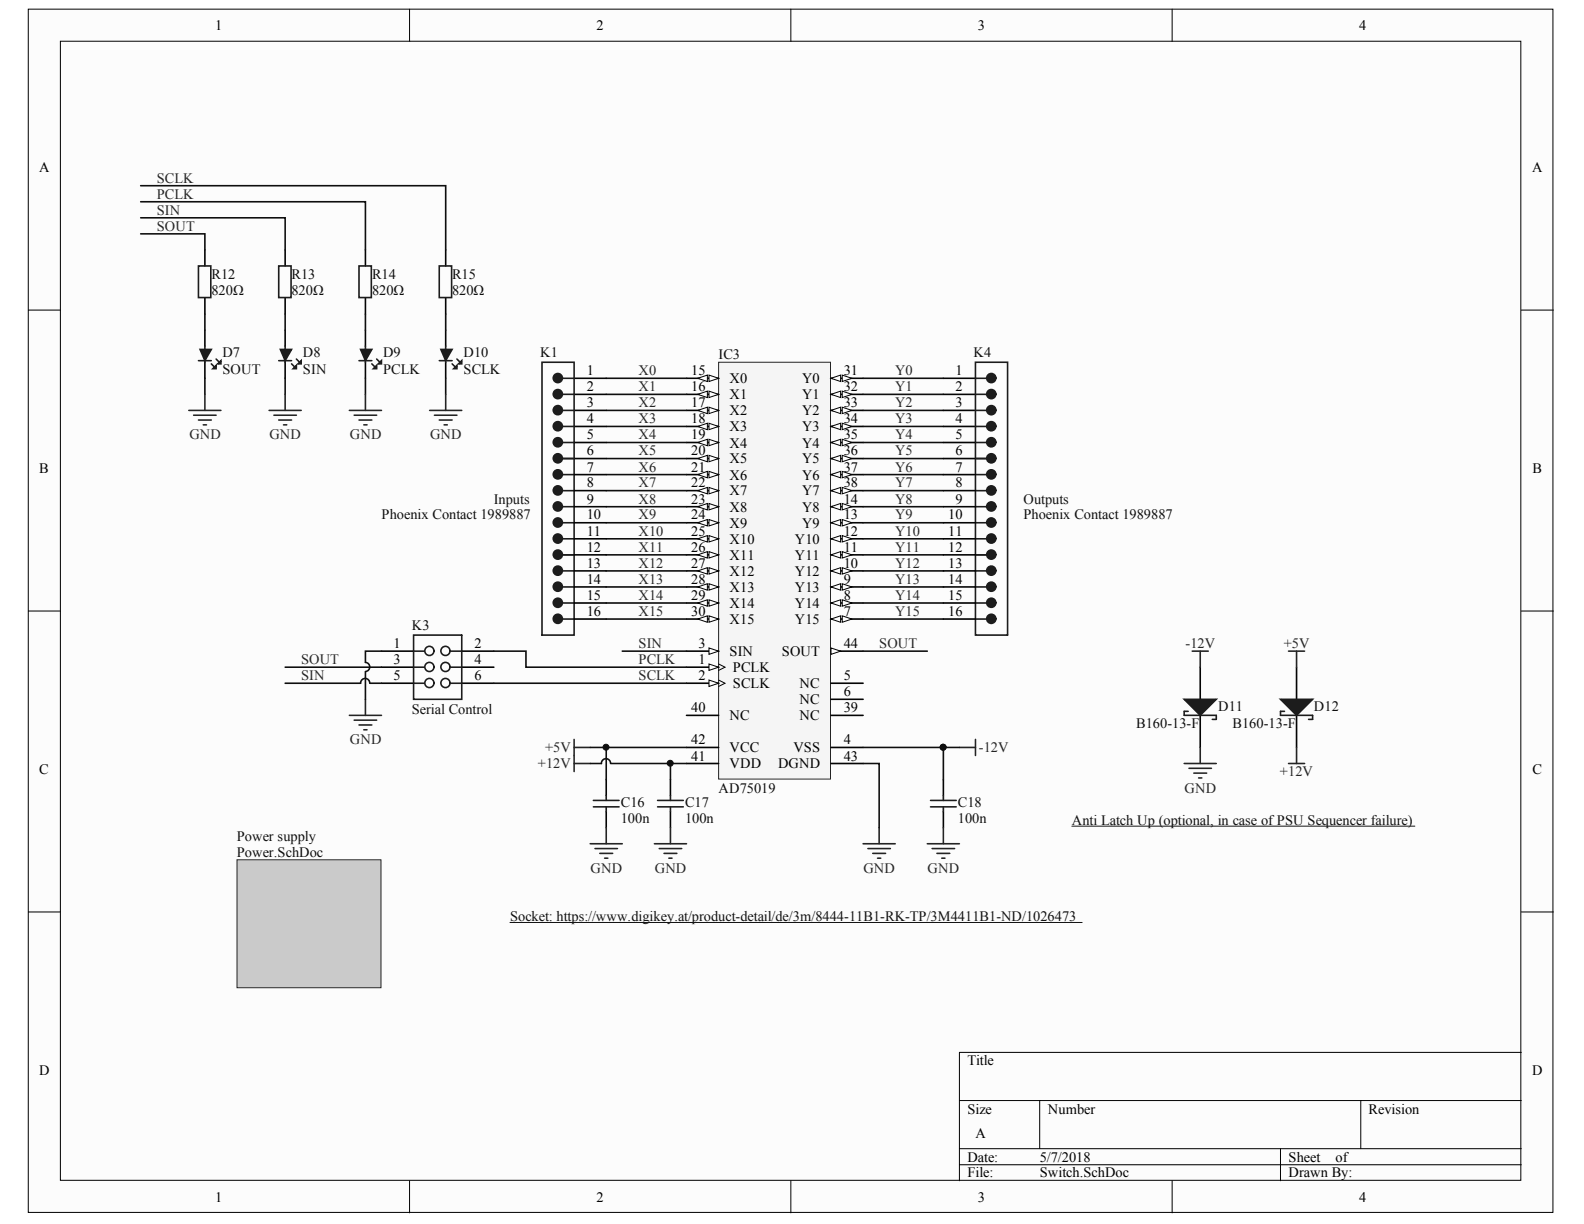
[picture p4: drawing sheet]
<svg xmlns="http://www.w3.org/2000/svg" width="279mm" height="216mm" viewBox="0 0 279 216" stroke-linecap="round" stroke-linejoin="round" font-family="sans-serif">
<defs><g id="words">
<g font-size="2.5">
<text x="38" y="5.3">1</text>
<text x="105.2" y="5.3">2</text>
<text x="172.5" y="5.3">3</text>
<text x="239.7" y="5.3">4</text>
<text x="6.9" y="30.4">A</text>
<text x="270.2" y="30.4">A</text>
<text x="103.5" y="66.2">1</text>
<text x="103.5" y="71.8">3</text>
<text x="103.5" y="69">2</text>
<text x="121.9" y="66.2">15</text>
<text x="121.9" y="69">16</text>
<text x="121.9" y="71.8">17</text>
<text x="128.7" y="67.6">X0</text>
<text x="128.7" y="70.4">X1</text>
<text x="141.5" y="67.6">Y0</text>
<text x="141.5" y="70.4">Y1</text>
<text x="148.8" y="66.2">31</text>
<text x="148.8" y="69">32</text>
<text x="148.8" y="71.8">33</text>
<text x="168.5" y="66.2">1</text>
<text x="168.5" y="71.8">3</text>
<text x="168.5" y="69">2</text>
<text x="103.5" y="74.6">4</text>
<text x="103.5" y="77.5">5</text>
<text x="121.9" y="74.6">18</text>
<text x="121.9" y="77.5">19</text>
<text x="128.7" y="73.3">X2</text>
<text x="128.7" y="76.1">X3</text>
<text x="141.5" y="73.3">Y2</text>
<text x="141.5" y="76.1">Y3</text>
<text x="148.8" y="74.6">34</text>
<text x="148.8" y="77.5">35</text>
<text x="168.5" y="74.6">4</text>
<text x="168.5" y="77.5">5</text>
<text x="6.9" y="83.5">B</text>
<text x="103.5" y="80.3">6</text>
<text x="103.5" y="83.2">7</text>
<text x="121.9" y="80.3">20</text>
<text x="121.9" y="83.2">21</text>
<text x="128.7" y="78.9">X4</text>
<text x="128.7" y="81.7">X5</text>
<text x="141.5" y="78.9">Y4</text>
<text x="141.5" y="81.7">Y5</text>
<text x="148.8" y="80.3">36</text>
<text x="148.8" y="83.2">37</text>
<text x="168.5" y="80.3">6</text>
<text x="168.5" y="83.2">7</text>
<text x="270.3" y="83.5">B</text>
<text x="103.5" y="86">8</text>
<text x="103.5" y="88.8">9</text>
<text x="121.9" y="86">22</text>
<text x="121.9" y="88.8">23</text>
<text x="128.7" y="84.6">X6</text>
<text x="128.7" y="87.4">X7</text>
<text x="141.5" y="84.6">Y6</text>
<text x="141.5" y="87.4">Y7</text>
<text x="148.8" y="88.8">14</text>
<text x="148.8" y="86">38</text>
<text x="168.5" y="86">8</text>
<text x="168.5" y="88.8">9</text>
<text x="103.5" y="91.6">10</text>
<text x="103.5" y="94.5">11</text>
<text x="121.9" y="91.6">24</text>
<text x="121.9" y="94.5">25</text>
<text x="128.7" y="90.3">X8</text>
<text x="128.7" y="93.1">X9</text>
<text x="128.7" y="95.9">X10</text>
<text x="140.2" y="95.9">Y10</text>
<text x="141.5" y="93.1">Y9</text>
<text x="141.5" y="90.3">Y8</text>
<text x="148.8" y="94.5">12</text>
<text x="148.8" y="91.6">13</text>
<text x="167.3" y="91.6">10</text>
<text x="167.3" y="94.5">11</text>
<text x="103.5" y="97.3">12</text>
<text x="103.5" y="100.2">13</text>
<text x="121.9" y="97.3">26</text>
<text x="121.9" y="100.2">27</text>
<text x="128.7" y="98.7">X11</text>
<text x="128.7" y="101.6">X12</text>
<text x="140.2" y="101.6">Y12</text>
<text x="140.2" y="98.7">Y11</text>
<text x="148.8" y="100.2">10</text>
<text x="148.8" y="97.3">11</text>
<text x="167.3" y="97.3">12</text>
<text x="167.3" y="100.2">13</text>
<text x="103.5" y="103">14</text>
<text x="103.5" y="105.8">15</text>
<text x="121.9" y="103">28</text>
<text x="121.9" y="105.8">29</text>
<text x="128.7" y="104.4">X13</text>
<text x="128.7" y="107.3">X14</text>
<text x="140.2" y="107.3">Y14</text>
<text x="140.2" y="104.4">Y13</text>
<text x="148.8" y="105.8">8</text>
<text x="148.8" y="103">9</text>
<text x="167.3" y="103">14</text>
<text x="167.3" y="105.8">15</text>
<text x="103.5" y="108.6">16</text>
<text x="121.9" y="108.6">30</text>
<text x="128.7" y="110.1">X15</text>
<text x="140.2" y="110.1">Y15</text>
<text x="148.8" y="108.6">7</text>
<text x="167.3" y="108.6">16</text>
<text x="69.4" y="114.3">1</text>
<text x="69.4" y="117.2">3</text>
<text x="69.4" y="119.9">5</text>
<text x="83.7" y="114.3">2</text>
<text x="83.7" y="117.2">4</text>
<text x="83.7" y="119.9">6</text>
<text x="123.2" y="117.2">1</text>
<text x="123.2" y="119.9">2</text>
<text x="123.2" y="114.3">3</text>
<text x="128.7" y="115.7">SIN</text>
<text x="129.3" y="118.6">PCLK</text>
<text x="137.9" y="115.7">SOUT</text>
<text x="148.8" y="119.9">5</text>
<text x="148.8" y="114.3">44</text>
<text x="121.9" y="125.6">40</text>
<text x="129.3" y="121.4">SCLK</text>
<text x="141" y="121.4">NC</text>
<text x="141" y="124.2">NC</text>
<text x="148.8" y="122.8">6</text>
<text x="148.8" y="125.6">39</text>
<text x="121.9" y="131.3">42</text>
<text x="128.7" y="127">NC</text>
<text x="141" y="127">NC</text>
<text x="148.8" y="131.3">4</text>
<text x="6.9" y="136.6">C</text>
<text x="121.9" y="134.1">41</text>
<text x="128.7" y="135.5">VDD</text>
<text x="128.7" y="132.7">VCC</text>
<text x="137.2" y="135.5">DGND</text>
<text x="139.9" y="132.7">VSS</text>
<text x="148.8" y="134.1">43</text>
<text x="270.3" y="136.6">C</text>
<text x="6.9" y="189.7">D</text>
<text x="170.6" y="187.9">Title</text>
<text x="270.2" y="189.7">D</text>
<text x="170.6" y="196.4">Size</text>
<text x="184.8" y="196.4">Number</text>
<text x="241.4" y="196.4">Revision</text>
<text x="172.1" y="200.7">A</text>
<text x="170.6" y="204.9">Date:</text>
<text x="170.6" y="207.7">File:</text>
<text x="183.4" y="204.9">5/7/2018</text>
<text x="183.4" y="207.7">Switch.SchDoc</text>
<text x="227.3" y="204.9">Sheet</text>
<text x="227.3" y="207.7">Drawn By:</text>
<text x="235.6" y="204.9">of</text>
<text x="38" y="212">1</text>
<text x="105.2" y="212">2</text>
<text x="172.5" y="212">3</text>
<text x="239.7" y="212">4</text>
</g>
<g font-size="2.5" fill="#262626">
<text x="27.7" y="35.1">PCLK</text>
<text x="27.7" y="32.2">SCLK</text>
<text x="27.7" y="40.7">SOUT</text>
<text x="27.7" y="37.9">SIN</text>
<text x="112.6" y="66.2">X0</text>
<text x="112.6" y="69">X1</text>
<text x="112.6" y="71.8">X2</text>
<text x="157.9" y="66.2">Y0</text>
<text x="157.9" y="69">Y1</text>
<text x="157.9" y="71.8">Y2</text>
<text x="33.4" y="77.5">GND</text>
<text x="47.5" y="77.5">GND</text>
<text x="61.7" y="77.5">GND</text>
<text x="75.8" y="77.5">GND</text>
<text x="112.6" y="74.6">X3</text>
<text x="112.6" y="77.5">X4</text>
<text x="157.9" y="74.6">Y3</text>
<text x="157.9" y="77.5">Y4</text>
<text x="112.6" y="80.3">X5</text>
<text x="112.6" y="83.2">X6</text>
<text x="157.9" y="80.3">Y5</text>
<text x="157.9" y="83.2">Y6</text>
<text x="112.6" y="86">X7</text>
<text x="112.6" y="88.8">X8</text>
<text x="157.9" y="86">Y7</text>
<text x="157.9" y="88.8">Y8</text>
<text x="112.6" y="91.6">X9</text>
<text x="112.6" y="94.5">X10</text>
<text x="157.9" y="91.6">Y9</text>
<text x="157.9" y="94.5">Y10</text>
<text x="112.6" y="97.3">X11</text>
<text x="112.6" y="100.2">X12</text>
<text x="157.9" y="97.3">Y11</text>
<text x="157.9" y="100.2">Y12</text>
<text x="112.6" y="103">X13</text>
<text x="112.6" y="105.8">X14</text>
<text x="157.9" y="103">Y13</text>
<text x="157.9" y="105.8">Y14</text>
<text x="112.6" y="108.6">X15</text>
<text x="157.9" y="108.6">Y15</text>
<text x="53.1" y="117.2">SOUT</text>
<text x="53.1" y="119.9">SIN</text>
<text x="112.6" y="114.3">SIN</text>
<text x="112.6" y="117.2">PCLK</text>
<text x="112.6" y="119.9">SCLK</text>
<text x="155.1" y="114.3">SOUT</text>
<text x="209.1" y="114.3">-12V</text>
<text x="226.4" y="114.3">+5V</text>
<text x="61.7" y="131.3">GND</text>
<text x="94.9" y="135.5">+12V</text>
<text x="96.1" y="132.7">+5V</text>
<text x="172.7" y="132.7">-12V</text>
<text x="225.8" y="136.9">+12V</text>
<text x="208.9" y="139.8">GND</text>
<text x="104.2" y="153.9">GND</text>
<text x="115.5" y="153.9">GND</text>
<text x="152.3" y="153.9">GND</text>
<text x="163.6" y="153.9">GND</text>
</g>
<g font-size="2.5" fill="#0e0e0e">
<text x="37.3" y="49.2">R12</text>
<text x="37.3" y="52">820Ω</text>
<text x="51.4" y="49.2">R13</text>
<text x="51.4" y="52">820Ω</text>
<text x="65.6" y="49.2">R14</text>
<text x="65.6" y="52">820Ω</text>
<text x="79.7" y="49.2">R15</text>
<text x="79.7" y="52">820Ω</text>
<text x="39.2" y="63.1">D7</text>
<text x="39.2" y="65.9">SOUT</text>
<text x="53.4" y="63.1">D8</text>
<text x="53.4" y="65.9">SIN</text>
<text x="67.6" y="63.1">D9</text>
<text x="67.6" y="65.9">PCLK</text>
<text x="81.8" y="63.1">D10</text>
<text x="81.8" y="65.9">SCLK</text>
<text x="95.3" y="63.1">K1</text>
<text x="126.8" y="63.3">IC3</text>
<text x="171.7" y="63.1">K4</text>
<text x="67.3" y="91.6">Phoenix Contact 1989887</text>
<text x="180.5" y="91.6">Phoenix Contact 1989887</text>
<text x="72.6" y="111.2">K3</text>
<text x="72.6" y="125.9">Serial Control</text>
<text x="214.9" y="125.4">D11</text>
<text x="231.8" y="125.4">D12</text>
<text x="200.4" y="128.5">B160-13-F</text>
<text x="217.4" y="128.5">B160-13-F</text>
<text x="109.5" y="142.3">C16</text>
<text x="120.8" y="142.3">C17</text>
<text x="126.8" y="139.8">AD75019</text>
<text x="168.9" y="142.3">C18</text>
<text x="41.8" y="148.3">Power supply</text>
<text x="109.5" y="145.1">100n</text>
<text x="120.8" y="145.1">100n</text>
<text x="168.9" y="145.1">100n</text>
<text x="41.8" y="151.1">Power.SchDoc</text>
</g>
<g font-size="2.5" fill="#111">
<text x="87.1" y="88.8">Inputs</text>
<text x="180.5" y="88.8">Outputs</text>
<text x="189.1" y="145.5">Anti Latch Up (optional, in case ofPSU Sequencer failure)</text>
<text x="90" y="162.5">Socket: https://www.digikey.at/product-detail/de/3m/8444-11B1-RK-TP/3M4411B1-ND/1026473</text>
</g>
</g></defs>
<g fill="#fcfcfc" stroke="#000" stroke-width=".18">
<path d="M5 1.6h268.9v212.3h-268.9z"/>
<path d="M10.7 7.3h257.6v200.9h-257.6z"/>
</g>
<g fill="none" stroke="#000" stroke-width=".18">
<path d="M72.2 1.6v5.7M139.5 1.6v5.7M206.8 1.6v5.7M5 54.7h5.7M268.3 54.7h5.7M5 107.8h5.7M268.3 107.8h5.7M5 160.9h5.7M268.3 160.9h5.7M169.2 194.1h99.1M183.4 194.1v8.5M240 194.1v8.5"/>
<path d="M268.3 185.6h-99.1v22.7M72.2 208.3v5.6M139.5 208.3v5.6M169.2 202.6h99.1M169.2 205.4h99.1M206.8 208.3v5.6M225.9 202.6v5.7"/>
</g>
<path d="M126.8 63.9h19.7v73.5h-19.7z" fill="#f5f5f5" stroke="#262626" stroke-width=".18"/>
<path d="M121.1 117.7h5.7" fill="none" stroke="#000" stroke-width=".28"/>
<path d="M126.8 117.1l1.1 .6-1.1 .6" fill="none" stroke="#000" stroke-width=".18"/>
<path d="M125.1 117.1l1.7 .6-1.7 .6z" fill="#fcfcfc" stroke="#000" stroke-width=".18"/>
<path d="M121.1 120.5h5.7" fill="none" stroke="#000" stroke-width=".28"/>
<path d="M126.8 120l1.1 .5-1.1 .6" fill="none" stroke="#000" stroke-width=".18"/>
<path d="M125.1 120l1.7 .5-1.7 .6z" fill="#fcfcfc" stroke="#000" stroke-width=".18"/>
<path d="M121.1 114.9h5.7" fill="none" stroke="#000" stroke-width=".28"/>
<path d="M125.1 114.3l1.7 .6-1.7 .5z" fill="#fcfcfc" stroke="#000" stroke-width=".18"/>
<path d="M146.6 109.2h5.6M146.6 131.8h5.6M146.6 120.5h5.6M146.6 123.3h5.6" fill="none" stroke="#000" stroke-width=".28"/>
<g fill="#fcfcfc" stroke="#000" stroke-width=".18">
<path d="M146.6 109.2l1.7-.6v1.2z"/>
<path d="M148.6 108.6l1.7 .6-1.7 .6z"/>
</g>
<path d="M146.6 106.4h5.6" fill="none" stroke="#000" stroke-width=".28"/>
<g fill="#fcfcfc" stroke="#000" stroke-width=".18">
<path d="M146.6 106.4l1.7-.6v1.1z"/>
<path d="M148.6 105.8l1.7 .6-1.7 .5z"/>
</g>
<path d="M146.6 103.5h5.6" fill="none" stroke="#000" stroke-width=".28"/>
<g fill="#fcfcfc" stroke="#000" stroke-width=".18">
<path d="M146.6 103.5l1.7-.5v1.1z"/>
<path d="M148.6 103l1.7 .5-1.7 .6z"/>
</g>
<path d="M146.6 100.7h5.6" fill="none" stroke="#000" stroke-width=".28"/>
<g fill="#fcfcfc" stroke="#000" stroke-width=".18">
<path d="M146.6 100.7l1.7-.6v1.2z"/>
<path d="M148.6 100.1l1.7 .6-1.7 .6z"/>
</g>
<path d="M146.6 97.9h5.6" fill="none" stroke="#000" stroke-width=".28"/>
<g fill="#fcfcfc" stroke="#000" stroke-width=".18">
<path d="M146.6 97.9l1.7-.6v1.1z"/>
<path d="M148.6 97.3l1.7 .6-1.7 .5z"/>
</g>
<path d="M146.6 95h5.6" fill="none" stroke="#000" stroke-width=".28"/>
<g fill="#fcfcfc" stroke="#000" stroke-width=".18">
<path d="M146.6 95l1.7-.5v1.1z"/>
<path d="M148.6 94.5l1.7 .5-1.7 .6z"/>
</g>
<path d="M146.6 92.2h5.6" fill="none" stroke="#000" stroke-width=".28"/>
<g fill="#fcfcfc" stroke="#000" stroke-width=".18">
<path d="M146.6 92.2l1.7-.6v1.2z"/>
<path d="M148.6 91.6l1.7 .6-1.7 .6z"/>
</g>
<path d="M146.6 89.4h5.6" fill="none" stroke="#000" stroke-width=".28"/>
<g fill="#fcfcfc" stroke="#000" stroke-width=".18">
<path d="M146.6 89.4l1.7-.6v1.1z"/>
<path d="M148.6 88.8l1.7 .6-1.7 .5z"/>
</g>
<path d="M121.1 66.7h5.7" fill="none" stroke="#000" stroke-width=".28"/>
<g fill="#fcfcfc" stroke="#000" stroke-width=".18">
<path d="M125.1 66.2l1.7 .5-1.7 .6z"/>
<path d="M123.1 66.7l1.7-.5v1.1z"/>
</g>
<path d="M121.1 69.6h5.7" fill="none" stroke="#000" stroke-width=".28"/>
<g fill="#fcfcfc" stroke="#000" stroke-width=".18">
<path d="M125.1 69l1.7 .6-1.7 .5z"/>
<path d="M123.1 69.6l1.7-.6v1.1z"/>
</g>
<path d="M121.1 72.4h5.7" fill="none" stroke="#000" stroke-width=".28"/>
<g fill="#fcfcfc" stroke="#000" stroke-width=".18">
<path d="M125.1 71.8l1.7 .6-1.7 .6z"/>
<path d="M123.1 72.4l1.7-.6v1.2z"/>
</g>
<path d="M121.1 75.2h5.7" fill="none" stroke="#000" stroke-width=".28"/>
<g fill="#fcfcfc" stroke="#000" stroke-width=".18">
<path d="M125.1 74.7l1.7 .5-1.7 .6z"/>
<path d="M123.1 75.2l1.7-.5v1.1z"/>
</g>
<path d="M121.1 78.1h5.7" fill="none" stroke="#000" stroke-width=".28"/>
<g fill="#fcfcfc" stroke="#000" stroke-width=".18">
<path d="M125.1 77.5l1.7 .6-1.7 .5z"/>
<path d="M123.1 78.1l1.7-.6v1.1z"/>
</g>
<path d="M121.1 80.9h5.7" fill="none" stroke="#000" stroke-width=".28"/>
<g fill="#fcfcfc" stroke="#000" stroke-width=".18">
<path d="M125.1 80.3l1.7 .6-1.7 .5z"/>
<path d="M123.1 80.9l1.7-.6v1.1z"/>
</g>
<path d="M121.1 83.7h5.7" fill="none" stroke="#000" stroke-width=".28"/>
<g fill="#fcfcfc" stroke="#000" stroke-width=".18">
<path d="M125.1 83.1l1.7 .6-1.7 .6z"/>
<path d="M123.1 83.7l1.7-.6v1.2z"/>
</g>
<path d="M121.1 86.5h5.7" fill="none" stroke="#000" stroke-width=".28"/>
<g fill="#fcfcfc" stroke="#000" stroke-width=".18">
<path d="M125.1 86l1.7 .5-1.7 .6z"/>
<path d="M123.1 86.5l1.7-.5v1.1z"/>
</g>
<path d="M121.1 89.4h5.7" fill="none" stroke="#000" stroke-width=".28"/>
<g fill="#fcfcfc" stroke="#000" stroke-width=".18">
<path d="M125.1 88.8l1.7 .6-1.7 .5z"/>
<path d="M123.1 89.4l1.7-.6v1.1z"/>
</g>
<path d="M121.1 92.2h5.7" fill="none" stroke="#000" stroke-width=".28"/>
<g fill="#fcfcfc" stroke="#000" stroke-width=".18">
<path d="M125.1 91.6l1.7 .6-1.7 .6z"/>
<path d="M123.1 92.2l1.7-.6v1.2z"/>
</g>
<path d="M121.1 95h5.7" fill="none" stroke="#000" stroke-width=".28"/>
<g fill="#fcfcfc" stroke="#000" stroke-width=".18">
<path d="M125.1 94.5l1.7 .5-1.7 .6z"/>
<path d="M123.1 95l1.7-.5v1.1z"/>
</g>
<path d="M121.1 97.9h5.7" fill="none" stroke="#000" stroke-width=".28"/>
<g fill="#fcfcfc" stroke="#000" stroke-width=".18">
<path d="M125.1 97.3l1.7 .6-1.7 .5z"/>
<path d="M123.1 97.9l1.7-.6v1.1z"/>
</g>
<path d="M121.1 100.7h5.7" fill="none" stroke="#000" stroke-width=".28"/>
<g fill="#fcfcfc" stroke="#000" stroke-width=".18">
<path d="M125.1 100.1l1.7 .6-1.7 .6z"/>
<path d="M123.1 100.7l1.7-.6v1.2z"/>
</g>
<path d="M121.1 103.5h5.7" fill="none" stroke="#000" stroke-width=".28"/>
<g fill="#fcfcfc" stroke="#000" stroke-width=".18">
<path d="M125.1 103l1.7 .5-1.7 .6z"/>
<path d="M123.1 103.5l1.7-.5v1.1z"/>
</g>
<path d="M121.1 106.4h5.7" fill="none" stroke="#000" stroke-width=".28"/>
<g fill="#fcfcfc" stroke="#000" stroke-width=".18">
<path d="M125.1 105.8l1.7 .6-1.7 .5z"/>
<path d="M123.1 106.4l1.7-.6v1.1z"/>
</g>
<path d="M121.1 109.2h5.7" fill="none" stroke="#000" stroke-width=".28"/>
<g fill="#fcfcfc" stroke="#000" stroke-width=".18">
<path d="M125.1 108.6l1.7 .6-1.7 .6z"/>
<path d="M123.1 109.2l1.7-.6v1.2z"/>
</g>
<path d="M146.6 66.7h5.6" fill="none" stroke="#000" stroke-width=".28"/>
<g fill="#fcfcfc" stroke="#000" stroke-width=".18">
<path d="M146.6 66.7l1.7-.5v1.1z"/>
<path d="M148.6 66.2l1.7 .5-1.7 .6z"/>
</g>
<path d="M146.6 69.6h5.6" fill="none" stroke="#000" stroke-width=".28"/>
<g fill="#fcfcfc" stroke="#000" stroke-width=".18">
<path d="M146.6 69.6l1.7-.6v1.1z"/>
<path d="M148.6 69l1.7 .6-1.7 .5z"/>
</g>
<path d="M146.6 72.4h5.6" fill="none" stroke="#000" stroke-width=".28"/>
<g fill="#fcfcfc" stroke="#000" stroke-width=".18">
<path d="M146.6 72.4l1.7-.6v1.2z"/>
<path d="M148.6 71.8l1.7 .6-1.7 .6z"/>
</g>
<path d="M146.6 75.2h5.6" fill="none" stroke="#000" stroke-width=".28"/>
<g fill="#fcfcfc" stroke="#000" stroke-width=".18">
<path d="M146.6 75.2l1.7-.5v1.1z"/>
<path d="M148.6 74.7l1.7 .5-1.7 .6z"/>
</g>
<path d="M146.6 78.1h5.6" fill="none" stroke="#000" stroke-width=".28"/>
<g fill="#fcfcfc" stroke="#000" stroke-width=".18">
<path d="M146.6 78.1l1.7-.6v1.1z"/>
<path d="M148.6 77.5l1.7 .6-1.7 .5z"/>
</g>
<path d="M146.6 80.9h5.6" fill="none" stroke="#000" stroke-width=".28"/>
<g fill="#fcfcfc" stroke="#000" stroke-width=".18">
<path d="M146.6 80.9l1.7-.6v1.1z"/>
<path d="M148.6 80.3l1.7 .6-1.7 .5z"/>
</g>
<path d="M146.6 83.7h5.6" fill="none" stroke="#000" stroke-width=".28"/>
<g fill="#fcfcfc" stroke="#000" stroke-width=".18">
<path d="M146.6 83.7l1.7-.6v1.2z"/>
<path d="M148.6 83.1l1.7 .6-1.7 .6z"/>
</g>
<path d="M146.6 86.5h5.6" fill="none" stroke="#000" stroke-width=".28"/>
<g fill="#fcfcfc" stroke="#000" stroke-width=".18">
<path d="M146.6 86.5l1.7-.5v1.1z"/>
<path d="M148.6 86l1.7 .5-1.7 .6z"/>
</g>
<path d="M146.6 114.9h5.6M121.1 126.2h5.7M121.1 134.7h5.7M121.1 131.8h5.7M146.6 126.2h5.6M146.6 134.7h5.6" fill="none" stroke="#000" stroke-width=".28"/>
<path d="M146.6 114.3l1.7 .6-1.7 .5z" fill="#fcfcfc" stroke="#000" stroke-width=".18"/>
<path d="M89.9 162.7h101" fill="none" stroke="#111" stroke-width=".18"/>
<g fill="none" stroke="#0e0e0e" stroke-width=".28">
<path d="M106.9 66.7h14.2M106.9 69.6h14.2M106.9 72.4h14.2M106.9 75.2h14.2M106.9 78.1h14.2M152.2 66.7h14.2M152.2 69.6h14.2M152.2 72.4h14.2M152.2 75.2h14.2M152.2 78.1h14.2M106.9 80.9h14.2M106.9 83.7h14.2"/>
<path d="M106.9 86.5h14.2M106.9 89.4h14.2M106.9 92.2h14.2M106.9 95h14.2M106.9 97.9h14.2M152.2 80.9h14.2M152.2 83.7h14.2M152.2 86.5h14.2M152.2 89.4h14.2M152.2 92.2h14.2M152.2 95h14.2M152.2 97.9h14.2"/>
<path d="M106.9 100.7h14.2M106.9 103.5h14.2M106.9 106.4h14.2M106.9 109.2h14.2M152.2 100.7h14.2M152.2 103.5h14.2M152.2 106.4h14.2M152.2 109.2h14.2M104.1 131.8h17M106.9 131.8v5.7M107.7 134.7a.81 .81 0 0 0-.8-.9 .81 .81 0 0 0-.8 .9h-2M107.8 134.7h13.3"/>
<path d="M118.3 134.7v2.8M152.2 134.7h2.9v11.3M152.2 131.8h14.2v5.7M166.4 131.8h2.8"/>
</g>
<g fill="none" stroke="#262626" stroke-width=".28">
<path d="M101.3 130.4v5.7M101.3 131.8h2.8M101.3 134.7h2.8M169.2 131.8h2.9M172.1 130.4v2.9M104.1 148.8h5.7M104.9 149.7h4M105.8 150.5h2.3M106.6 151.4h.6M106.9 146v2.8M115.4 148.8h5.7M116.3 149.7h3.9"/>
<path d="M117.1 150.5h2.3M118 151.4h.5M118.3 146v2.8M152.2 148.8h5.7M153.1 149.7h4M153.9 150.5h2.3M154.8 151.4h.6M155.1 146v2.8M163.6 148.8h5.6M164.4 149.7h4M165.3 150.5h2.2M166.1 151.4h.6"/>
<path d="M166.4 146v2.8"/>
</g>
<path d="M67.3 114.9h5.7M67.3 117.7h5.7M81.4 114.9h5.7M81.4 117.7h5.7M67.3 120.5h5.7M81.4 120.5h5.7M106.9 137.5v2.8M118.3 137.5v2.8M166.4 137.5v2.8M106.9 143.2v2.8M118.3 143.2v2.8M166.4 143.2v2.8" fill="none" stroke="#000" stroke-width=".28"/>
<g fill="none" stroke="#1c1c1c" stroke-width=".28">
<path d="M73 112h8.4v11.3h-8.4zM73 117.7h1.9M73 114.9h1.9M73 120.5h1.9M104.7 141.2h4.5M104.7 142.3h4.5M106.9 140.3v.9M106.9 142.3v.9M116 141.2h4.5M116 142.3h4.5M118.3 140.3v.9M118.3 142.3v.9"/>
<path d="M164.1 141.2h4.6M164.1 142.3h4.6M166.4 140.3v.9M166.4 142.3v.9"/>
</g>
<g fill="#0e0e0e" stroke="#0e0e0e" stroke-width=".18">
<circle cx="106.9" cy="131.8" r=".52"/>
<circle cx="118.2" cy="134.6" r=".52"/>
<circle cx="166.4" cy="131.8" r=".52"/>
</g>
<g fill="#fefefe" stroke="#1c1c1c" stroke-width=".28">
<circle cx="75.7" cy="114.8" r=".81"/>
<circle cx="75.7" cy="117.6" r=".81"/>
<circle cx="75.7" cy="120.5" r=".81"/>
</g>
<path d="M79.5 117.7h1.9M79.5 114.9h1.9M79.5 120.5h1.9" fill="none" stroke="#1c1c1c" stroke-width=".28"/>
<g fill="#fefefe" stroke="#1c1c1c" stroke-width=".28">
<circle cx="78.6" cy="114.8" r=".81"/>
<circle cx="78.6" cy="117.6" r=".81"/>
<circle cx="78.6" cy="120.5" r=".81"/>
</g>
<path d="M50.3 117.7h17M64.5 118.5v4.8M67.3 114.9h-2.8v1.9a.81 .81 0 0 1 .7 .8 .81 .81 0 0 1-.7 .9M109.8 114.9h11.3M87.1 120.5h34" fill="none" stroke="#0e0e0e" stroke-width=".28"/>
<path d="M61.6 126.2h5.7M62.5 127h3.9M63.3 127.9h2.3M64.2 128.7h.5M64.5 123.3v2.9" fill="none" stroke="#262626" stroke-width=".28"/>
<path d="M41.8 151.7h25.4v22.5h-25.4z" fill="#cacaca" stroke="#262626" stroke-width=".18"/>
<g fill="none" stroke="#000" stroke-width=".28">
<path d="M36.1 44.1v2.8M36.1 52.6v2.8M36.1 58.2v2.9M50.3 44.1v2.8M50.3 52.6v2.8M50.3 58.2v2.9M64.5 44.1v2.8M64.5 52.6v2.8M64.5 58.2v2.9M78.6 44.1v2.8M78.6 52.6v2.8M78.6 58.2v2.9"/>
<path d="M36.1 63.9v2.8M50.3 63.9v2.8M64.5 63.9v2.8M78.6 63.9v2.8M101.3 66.7h5.6M101.3 72.4h5.6M101.3 69.6h5.6M101.3 75.2h5.6M101.3 78.1h5.6M166.4 66.7h5.7M166.4 72.4h5.7M166.4 69.6h5.7"/>
<path d="M166.4 75.2h5.7M166.4 78.1h5.7M101.3 80.9h5.6M101.3 83.7h5.6M101.3 86.5h5.6M101.3 89.4h5.6M101.3 92.2h5.6M101.3 95h5.6M101.3 97.9h5.6M166.4 80.9h5.7M166.4 83.7h5.7M166.4 86.5h5.7"/>
<path d="M166.4 89.4h5.7M166.4 92.2h5.7M166.4 95h5.7M166.4 97.9h5.7M101.3 100.7h5.6M101.3 103.5h5.6M101.3 106.4h5.6M101.3 109.2h5.6M166.4 100.7h5.7M166.4 103.5h5.7M166.4 106.4h5.7M166.4 109.2h5.7"/>
<path d="M211.7 117.7v5.6M228.7 117.7v5.6M211.7 126.2v5.6M228.7 126.2v5.6"/>
</g>
<g fill="#1c1c1c" stroke="#1c1c1c" stroke-width=".28">
<path d="M208.9 123.3h5.6l-2.8 2.9z"/>
<path d="M225.9 123.3h5.6l-2.8 2.9z"/>
<path d="M49.4 61.6h2l-1.1 2z"/>
<path d="M51.7 65l.6-.5v.5z"/>
<path d="M52.6 64.2l.5-.6v.6z"/>
<path d="M63.6 61.6h2l-1.1 2z"/>
<path d="M65.9 65l.5-.5v.5z"/>
<path d="M66.7 64.2l.6-.6v.6z"/>
<path d="M77.8 61.6h1.9l-1.1 2z"/>
<path d="M80 65l.6-.5v.5z"/>
<path d="M80.9 64.2l.5-.6v.6z"/>
<path d="M35.3 61.6h2l-1.2 2z"/>
<path d="M37.6 65l.5-.5v.5z"/>
<path d="M38.4 64.2l.6-.6v.6z"/>
</g>
<g fill="none" stroke="#1c1c1c" stroke-width=".28">
<path d="M35 46.9h2.2v5.6h-2.2zM49.2 46.9h2.1v5.6h-2.1zM63.3 46.9h2.2v5.6h-2.2zM77.5 46.9h2.2v5.6h-2.2zM35 63.6h2.3M36.1 61.1v.5M36.1 63.3v.6M37.3 64.2l.5 .5M38.1 63.3l.6 .6M49.2 63.6h2.2M50.3 61.1v.5M50.3 63.3v.6"/>
<path d="M51.4 64.2l.6 .5M52.3 63.3l.5 .6M63.3 63.6h2.3M64.5 61.1v.5M64.5 63.3v.6M65.6 64.2l.6 .5M66.4 63.3l.6 .6M77.5 63.6h2.2M78.6 61.1v.5M78.6 63.3v.6M79.7 64.2l.6 .5M80.6 63.3l.6 .6"/>
<path d="M95.6 63.9h5.7v48.1h-5.7zM99.3 69.6h2M99.3 72.4h2M99.3 66.7h2M99.3 75.2h2M99.3 78.1h2M172.1 63.9h5.6v48.1h-5.6zM172.1 69.6h1.9M172.1 72.4h1.9M172.1 66.7h1.9M172.1 75.2h1.9M172.1 78.1h1.9"/>
<path d="M99.3 80.9h2M99.3 86.5h2M99.3 89.4h2M99.3 83.7h2M99.3 92.2h2M99.3 95h2M99.3 97.9h2M172.1 80.9h1.9M172.1 86.5h1.9M172.1 89.4h1.9M172.1 83.7h1.9M172.1 92.2h1.9"/>
<path d="M172.1 95h1.9M172.1 97.9h1.9M99.3 103.5h2M99.3 106.4h2M99.3 100.7h2M99.3 109.2h2M172.1 103.5h1.9M172.1 106.4h1.9M172.1 100.7h1.9M172.1 109.2h1.9M209.6 125.5h-.7v.7h5.6v.7h-.7M226.6 125.5h-.7v.7h5.6v.7h-.7"/>
</g>
<g fill="none" stroke="#262626" stroke-width=".28">
<path d="M33.3 72.4h5.7M34.2 73.2h3.9M35 74.1h2.3M35.9 74.9h.5M36.1 69.6v2.8M47.5 72.4h5.6M48.3 73.2h4M49.2 74.1h2.2M50 74.9h.6M50.3 69.6v2.8M61.6 72.4h5.7M62.5 73.2h3.9"/>
<path d="M63.3 74.1h2.3M64.2 74.9h.5M64.5 69.6v2.8M75.8 72.4h5.6M76.6 73.2h4M77.5 74.1h2.2M78.3 74.9h.6M78.6 69.6v2.8M210.3 114.9h2.8M211.7 114.9v2.8M227.3 114.9h2.8M228.7 114.9v2.8"/>
<path d="M208.9 134.7h5.6M209.7 135.5h4M210.6 136.4h2.2M211.4 137.2h.6M211.7 131.8v2.9M227.3 134.7h2.8M228.7 131.8v2.9"/>
</g>
<path d="M189.1 145.7h60.5" fill="none" stroke="#111" stroke-width=".18"/>
<g fill="none" stroke="#0e0e0e" stroke-width=".28">
<path d="M24.8 38.4h25.5v5.7M24.8 35.6h39.7v8.5M24.8 32.8h53.8v11.3M24.8 41.2h11.3v2.9M36.1 55.4v2.8M50.3 55.4v2.8M64.5 55.4v2.8M78.6 55.4v2.8M36.1 66.7v2.9M50.3 66.7v2.9M64.5 66.7v2.9M78.6 66.7v2.9"/>
<path d="M87.1 114.9h5.7v2.8h28.3M152.2 114.9h11.4M65.2 120.5a.81 .81 0 0 0-.8-.8 .81 .81 0 0 0-.8 .8h-13.3M65.3 120.5h2"/>
</g>
<g fill="#1c1c1c" stroke="#1c1c1c" stroke-width=".28">
<circle cx="98.4" cy="69.5" r=".81"/>
<circle cx="98.4" cy="72.3" r=".81"/>
<circle cx="98.4" cy="66.7" r=".81"/>
<circle cx="98.4" cy="75.2" r=".81"/>
<circle cx="98.4" cy="78" r=".81"/>
<circle cx="98.4" cy="80.8" r=".81"/>
<circle cx="98.4" cy="86.5" r=".81"/>
<circle cx="98.4" cy="89.3" r=".81"/>
<circle cx="98.4" cy="83.7" r=".81"/>
<circle cx="98.4" cy="92.2" r=".81"/>
<circle cx="98.4" cy="95" r=".81"/>
<circle cx="98.4" cy="97.8" r=".81"/>
<circle cx="98.4" cy="103.5" r=".81"/>
<circle cx="98.4" cy="106.3" r=".81"/>
<circle cx="98.4" cy="100.7" r=".81"/>
<circle cx="98.4" cy="109.2" r=".81"/>
<circle cx="174.9" cy="69.5" r=".81"/>
<circle cx="174.9" cy="72.3" r=".81"/>
<circle cx="174.9" cy="66.7" r=".81"/>
<circle cx="174.9" cy="75.2" r=".81"/>
<circle cx="174.9" cy="78" r=".81"/>
<circle cx="174.9" cy="80.8" r=".81"/>
<circle cx="174.9" cy="86.5" r=".81"/>
<circle cx="174.9" cy="89.3" r=".81"/>
<circle cx="174.9" cy="83.7" r=".81"/>
<circle cx="174.9" cy="92.2" r=".81"/>
<circle cx="174.9" cy="95" r=".81"/>
<circle cx="174.9" cy="97.8" r=".81"/>
<circle cx="174.9" cy="103.5" r=".81"/>
<circle cx="174.9" cy="106.3" r=".81"/>
<circle cx="174.9" cy="100.7" r=".81"/>
<circle cx="174.9" cy="109.2" r=".81"/>
</g>
<use href="#words"/>
</svg>
